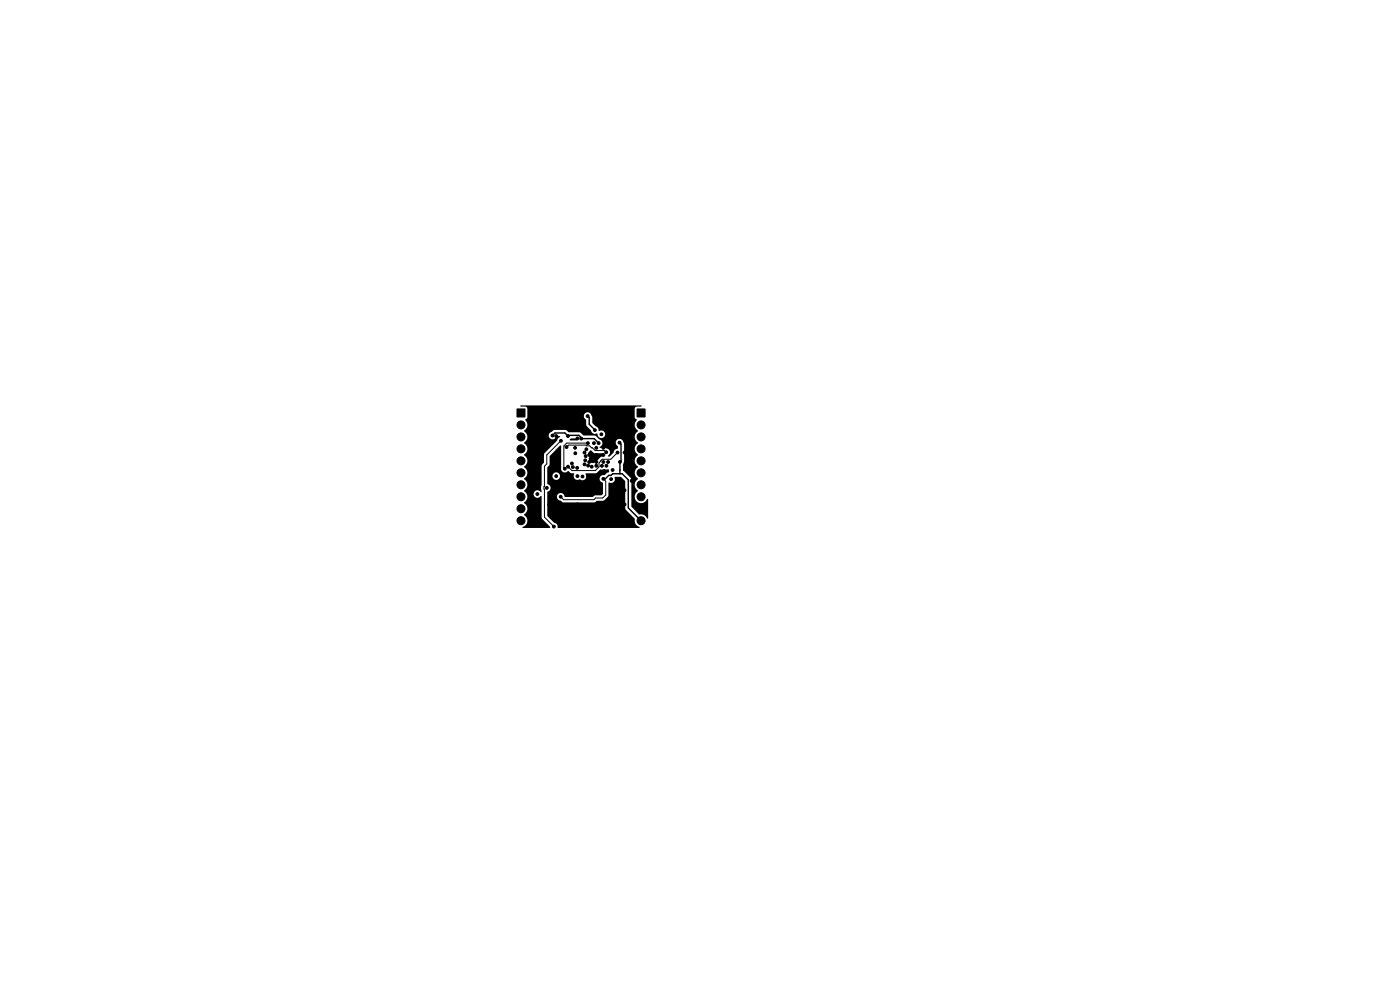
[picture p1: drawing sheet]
<svg xmlns="http://www.w3.org/2000/svg" width="297mm" height="210mm" viewBox="0 0 297 210" stroke-linecap="round" stroke-linejoin="round" font-family="sans-serif">
<g fill="#000" stroke="#000" stroke-width=".21">
<path d="M109.7 86.8h1.7v1.7h-1.7zM135.1 86.8h1.7v1.7h-1.7z"/>
<circle cx="110.5" cy="97.8" r=".85"/>
<circle cx="110.5" cy="90.1" r=".85"/>
<circle cx="110.5" cy="95.2" r=".85"/>
<circle cx="110.5" cy="92.7" r=".85"/>
<circle cx="113" cy="91.5" r=".3"/>
<circle cx="113" cy="89" r=".3"/>
<circle cx="113" cy="96.5" r=".3"/>
<circle cx="113" cy="94" r=".3"/>
<circle cx="113" cy="99" r=".3"/>
<circle cx="113" cy="86.5" r=".3"/>
<circle cx="117.2" cy="92.4" r=".3"/>
<circle cx="117.5" cy="87" r=".3"/>
<circle cx="117.6" cy="97.1" r=".3"/>
<circle cx="118" cy="92.5" r=".3"/>
<circle cx="119" cy="93.5" r=".3"/>
<circle cx="119" cy="88.5" r=".3"/>
<circle cx="119.8" cy="99.4" r=".3"/>
<circle cx="120.2" cy="94.8" r=".3"/>
<circle cx="120.5" cy="92.5" r=".3"/>
<circle cx="120.5" cy="99" r=".3"/>
<circle cx="121" cy="90" r=".3"/>
<circle cx="121.3" cy="98.3" r=".3"/>
<circle cx="121.5" cy="99.1" r=".3"/>
<circle cx="122" cy="95" r=".3"/>
<circle cx="122" cy="96.2" r=".3"/>
<circle cx="122.4" cy="99.2" r=".3"/>
<circle cx="122.5" cy="93" r=".3"/>
<circle cx="123.3" cy="93" r=".3"/>
<circle cx="124" cy="96" r=".3"/>
<circle cx="124" cy="98.5" r=".3"/>
<circle cx="124.2" cy="97.7" r=".3"/>
<circle cx="124.2" cy="96.8" r=".3"/>
<circle cx="124.4" cy="95.3" r=".3"/>
<circle cx="124.7" cy="88.3" r=".3"/>
<circle cx="124.7" cy="94" r=".3"/>
<circle cx="124.8" cy="98.8" r=".3"/>
<circle cx="125" cy="98" r=".3"/>
<circle cx="125" cy="96.5" r=".3"/>
<circle cx="125.5" cy="99" r=".3"/>
<circle cx="126" cy="94" r=".3"/>
<circle cx="126.2" cy="91.2" r=".3"/>
<circle cx="126.5" cy="95" r=".3"/>
<circle cx="126.5" cy="96.5" r=".3"/>
<circle cx="126.5" cy="98" r=".3"/>
<circle cx="126.5" cy="98.8" r=".3"/>
<circle cx="127" cy="94" r=".3"/>
<circle cx="127" cy="87.5" r=".3"/>
<circle cx="127.6" cy="92.1" r=".3"/>
<circle cx="127.7" cy="98.8" r=".3"/>
<circle cx="128" cy="95" r=".3"/>
<circle cx="128" cy="98" r=".3"/>
<circle cx="128" cy="96.5" r=".3"/>
<circle cx="128.6" cy="95.9" r=".3"/>
<circle cx="128.6" cy="98.8" r=".3"/>
<circle cx="129" cy="89" r=".3"/>
<circle cx="129" cy="98" r=".3"/>
<circle cx="130" cy="99.7" r=".3"/>
<circle cx="131" cy="96" r=".3"/>
<circle cx="131.4" cy="93.9" r=".3"/>
<circle cx="131.5" cy="98" r=".3"/>
<circle cx="132.5" cy="91" r=".3"/>
<circle cx="132.5" cy="96" r=".3"/>
<circle cx="136" cy="95.2" r=".85"/>
<circle cx="136" cy="97.8" r=".85"/>
<circle cx="136" cy="90.1" r=".85"/>
<circle cx="136" cy="92.7" r=".85"/>
<circle cx="110.5" cy="100.3" r=".85"/>
<circle cx="110.5" cy="102.8" r=".85"/>
<circle cx="110.5" cy="105.4" r=".85"/>
<circle cx="110.5" cy="110.5" r=".85"/>
<circle cx="110.5" cy="107.9" r=".85"/>
<circle cx="113" cy="101.5" r=".3"/>
<circle cx="113" cy="106" r=".3"/>
<circle cx="113" cy="104" r=".3"/>
<circle cx="113" cy="109" r=".3"/>
<circle cx="114" cy="104.8" r=".3"/>
<circle cx="116" cy="103.5" r=".3"/>
<circle cx="116.5" cy="107" r=".3"/>
<circle cx="117.5" cy="111.7" r=".3"/>
<circle cx="118" cy="101" r=".3"/>
<circle cx="118.9" cy="105.4" r=".3"/>
<circle cx="122" cy="102.5" r=".3"/>
<circle cx="122.5" cy="101" r=".3"/>
<circle cx="122.5" cy="107" r=".3"/>
<circle cx="123.6" cy="101.1" r=".3"/>
<circle cx="124.7" cy="100.9" r=".3"/>
<circle cx="128" cy="107" r=".3"/>
<circle cx="128" cy="101.6" r=".3"/>
<circle cx="129.6" cy="101.6" r=".3"/>
<circle cx="130" cy="104" r=".3"/>
<circle cx="132.5" cy="104" r=".3"/>
<circle cx="132.5" cy="107" r=".3"/>
<circle cx="134" cy="102" r=".3"/>
<circle cx="136" cy="110.5" r=".85"/>
<circle cx="136" cy="100.3" r=".85"/>
<circle cx="136" cy="102.8" r=".85"/>
<circle cx="136" cy="105.4" r=".85"/>
<circle cx="136" cy="107.9" r=".85"/>
</g>
<path d="M119 93.5l-3 3v1.9l-.5 .5v10.8l2 2M120.2 94.8l.4-.4h3.7l.2 .2h.6l1.2 1h1.9l.4 .3M124.7 94h-4.5l-.6 .6v4.6l.2 .2M126.2 91.2h.1M131 96l-1.4 1.4h-1.8l-.7 .8v.8l-.8 .8h-5l-.8-.8M131.4 93.9l.2 .2M131.6 97.9l-.1 .1M128 101.6l.5 .5v2.9l-.6 .6h-1.5l-.4 .4h-6.4l-.7-.6" fill="none" stroke="#000" stroke-width=".21"/>
<path d="M117.2 92.4l.5-.6h2.1l.7 .7 .1-.2h2.2l.7 .7M117.2 92.4h.1M123.3 93h2.7l1 1M124.7 88.3l.3 .3v1.4l1.2 1.2M131.5 98v2.5M131.6 94.1l.1 .1v3.6l-.1 .1M128 101.6h.4l.7-.8h.5l.4-.3h2l1.3 1.3v5.9l2.7 2.8" fill="none" stroke="#000" stroke-width=".3"/>
<path d="M116.6 96.7l2.2-2.2h.2v4.7a.86 .86 0 0 0 .5 1 .86 .86 0 0 0 1.1-.3l.5 .5h.7a.91 .91 0 0 0 0 1 .91 .91 0 0 0 .9 .4l.2-.1a1.04 1.04 0 0 0 1.5-.5l-.1-.8h2.1l1-.8 .8-.1 .5 .1a.29 .29 0 0 1 .4-.1 .29 .29 0 0 1 .1 .4v.3l-.5 .1-.4 .5a.88 .88 0 0 0-1.1 .6 .88 .88 0 0 0 .7 1.1v2.2l-.3 .4h-1.3l-.6 .3h-5.8a.88 .88 0 0 0-.8-.8 .88 .88 0 0 0-1 .7 1.22 1.22 0 0 0 1 1.1l.4 .2h6.6l.5-.4h1.5l.9-1 .1-2.8a.95 .95 0 0 0 1.1-.2 .95 .95 0 0 0 .2-1h1.3l.9 .9 .1 5.8 1.9 2.1a1.61 1.61 0 0 0 1.1 1.9l-.1 .1h-17.3a.98 .98 0 0 0-.8-1.1l-1.4-1.5v-5a.92 .92 0 0 0 .7-.9 .92 .92 0 0 0-.7-.9v-1.7h1.1a.8 .8 0 0 0 1.1 .9 .8 .8 0 0 0 .2-1.4 .8 .8 0 0 0-1.3 .4v.1h-1.1v-1.7l.5-.7zM120.9 93.2l.2-.2h1.3l.1 .3-.1 .1h-1.4zM125.2 95.6h.3l.7 .6h1.6l.4 .5v.1l-.8 .2-.5 .5a1.72 1.72 0 0 1-1.6 .7 .98 .98 0 0 1-.3-1.4l-.2-.7zM110.4 86h25.6v.2l-1 .1-.3 .3v2l.4 .5a1.49 1.49 0 0 0 .3 2.3 1.48 1.48 0 0 0 0 2.6 1.48 1.48 0 0 0 0 2.5 1.48 1.48 0 0 0 0 2.5 1.48 1.48 0 0 0 0 2.6 1.48 1.48 0 0 0 0 2.5 1.4 1.4 0 0 0-.3 2.3 1.4 1.4 0 0 0 2.3-.6l.1 .1v4l-.2 .1a1.54 1.54 0 0 0-1.7-.9l-1.7-1.6v-5.9l-1.7-1.8v-1.3l.2-.7v-3.6a.93 .93 0 0 0-.7-1 .93 .93 0 0 0-1 .5 .97 .97 0 0 0 .4 1l-.1 .5a.86 .86 0 0 0-.8 .8l-.8 .8h-.4a.95 .95 0 0 0 .4-1.1 .95 .95 0 0 0-1-.7h-1.1l-.1-.2a.83 .83 0 0 0 .6-.9 .83 .83 0 0 0-.7-.7l-.9-.8h-2.4l-.8-.7h-2.3l-.8-.5h-2.2l-.7 .4a.83 .83 0 0 0-.2 1.4 .83 .83 0 0 0 1.3-.5h.6l.1 .1-3.4 3.7v1.8l-.5 .7-.1 5.6a.85 .85 0 0 0-1.2-.3 .85 .85 0 0 0-.1 1.3 .96 .96 0 0 0 1.3-.2l.1 4.7 1.8 2-5.8 .1-.1-.1a1.47 1.47 0 0 0 1.1-1.3 1.47 1.47 0 0 0-.7-1.4 1.48 1.48 0 0 0 0-2.6 1.48 1.48 0 0 0 0-2.5 1.48 1.48 0 0 0 0-2.5 1.48 1.48 0 0 0 0-2.6 1.48 1.48 0 0 0 0-2.5 1.48 1.48 0 0 0 0-2.6 1.48 1.48 0 0 0 0-2.5 1.52 1.52 0 0 0 .2-2.4 .69 .69 0 0 0 .5-.8h12l.1 .4 .3 .4 .1 1.3 1 1.1a.88 .88 0 0 0 1.3 .5 .82 .82 0 0 0 .7 1.1 .82 .82 0 0 0 .9-.9 .82 .82 0 0 0-1-.7h-.2l-.1-.1a.85 .85 0 0 0-.6-.9l-.7-.7v-1.2a.94 .94 0 0 0-.7-.9 .94 .94 0 0 0-1.1 .4v.2h-12l-.1-1.7-.3-.2-1.1-.1z" fill="#000"/>
</svg>
